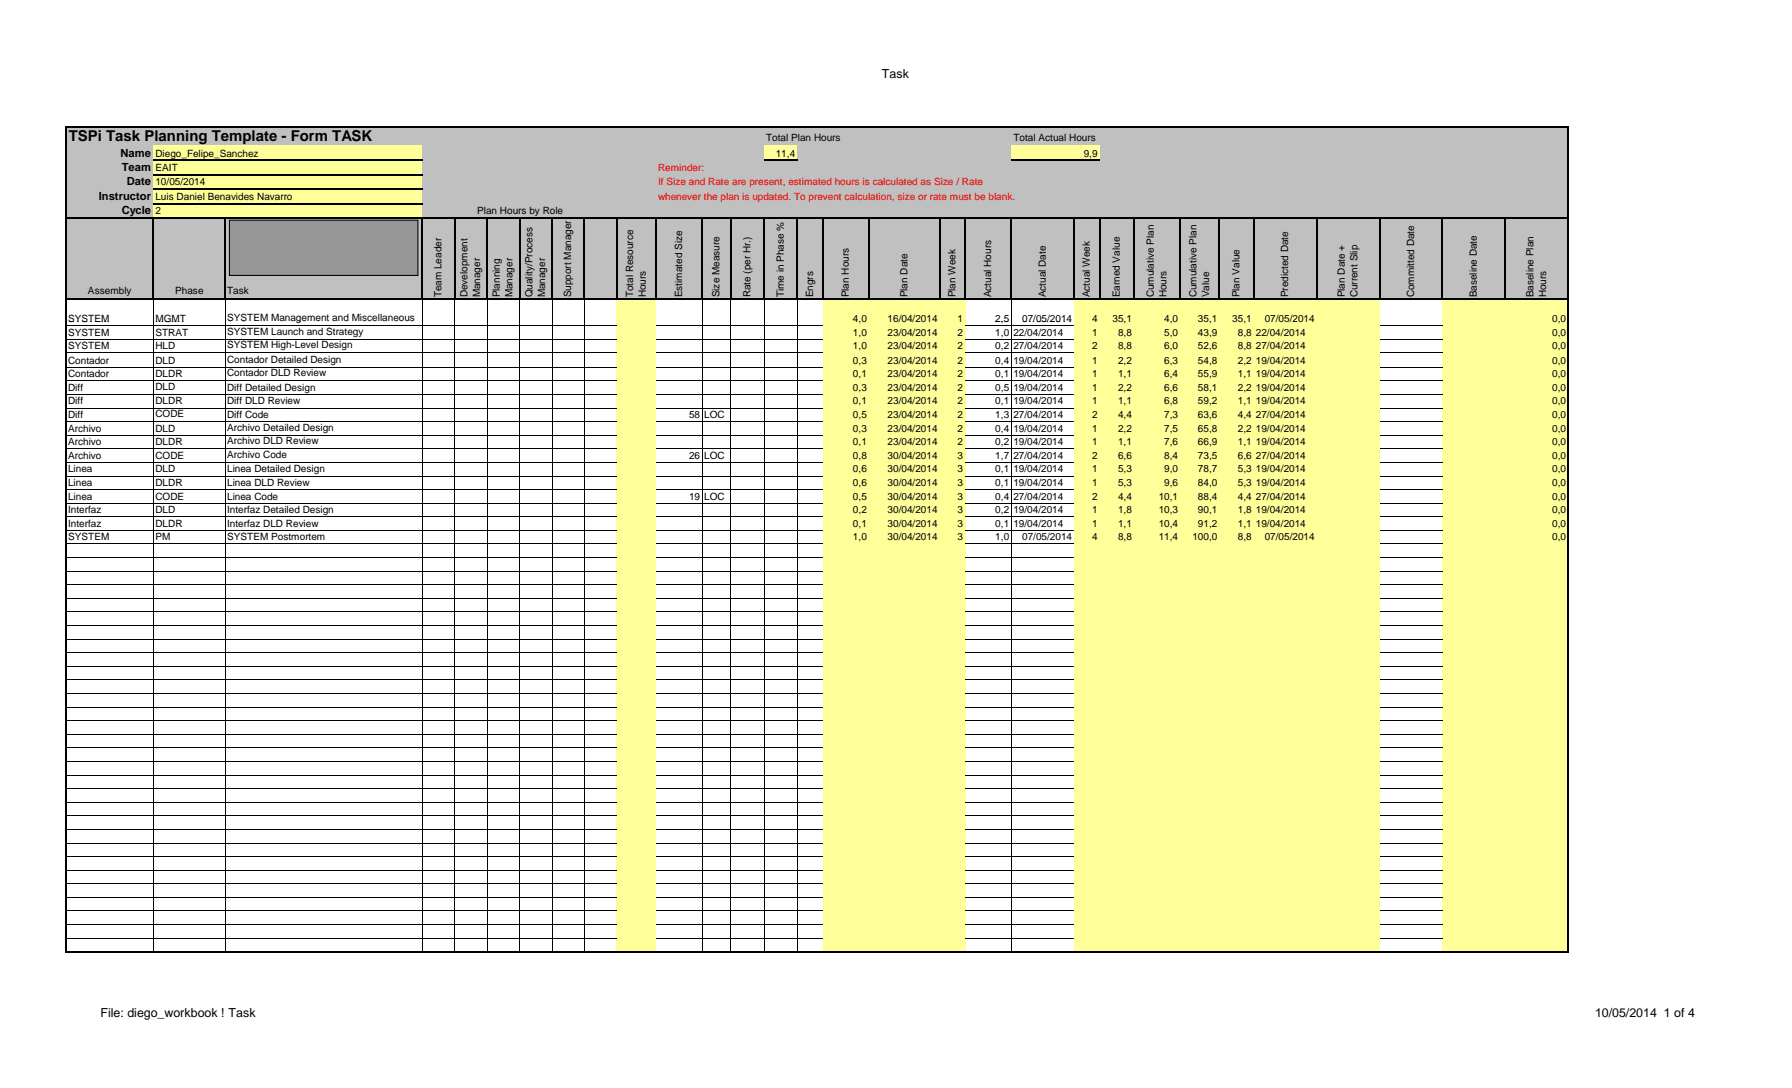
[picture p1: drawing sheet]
<svg xmlns="http://www.w3.org/2000/svg" width="356mm" height="216mm" viewBox="0 0 356 216" stroke-linecap="round" stroke-linejoin="round" font-family="sans-serif">
<defs><g id="words">
<text font-size="3" x="13.6" y="28">TSPi Task Planning Template - Form TASK</text>
<g font-size="2.5">
<text x="175" y="15.5">Task</text>
<text x="20" y="201.9">File: diego_workbook ! Task</text>
<text x="316.5" y="201.9">10/05/2014 1 of 4</text>
</g>
<g font-size="2.2">
<text x="23.9" y="31.1">Name</text>
<text x="24.2" y="33.9">Team</text>
<text x="19.6" y="39.7">Instructor</text>
<text x="25.2" y="36.8">Date</text>
<text x="24.2" y="42.6">Cycle</text>
</g>
<g font-size="2">
<text x="152" y="28">Total Plan Hours</text>
<text x="201.1" y="28">Total Actual Hours</text>
<text x="30.8" y="31.1">Diego_Felipe_Sanchez</text>
<text x="30.8" y="33.9">EAIT</text>
<text x="153.9" y="31.1">11,4</text>
<text x="215" y="31.1">9,9</text>
<text x="30.8" y="36.8">10/05/2014</text>
<text x="30.8" y="39.7">Luis Daniel Benavides Navarro</text>
<text x="30.8" y="42.6">2</text>
<text x="94.7" y="42.6">Plan Hours by Role</text>
<text x="17.5" y="58.4">Assembly</text>
<text x="34.8" y="58.4">Phase</text>
<text x="45.1" y="58.4">Task</text>
<text x="87.6" y="59" transform="rotate(-90 87.6 59)">Team Leader</text>
<text x="92.8" y="59" transform="rotate(-90 92.8 59)">Development</text>
<text x="95.3" y="59" transform="rotate(-90 95.3 59)">Manager</text>
<text x="99.2" y="59" transform="rotate(-90 99.2 59)">Planning</text>
<text x="101.7" y="59" transform="rotate(-90 101.7 59)">Manager</text>
<text x="105.6" y="59" transform="rotate(-90 105.6 59)">Quality/Process</text>
<text x="108.2" y="59" transform="rotate(-90 108.2 59)">Manager</text>
<text x="113.3" y="59" transform="rotate(-90 113.3 59)">Support Manager</text>
<text x="125.6" y="59" transform="rotate(-90 125.6 59)">Total Resource</text>
<text x="128.1" y="59" transform="rotate(-90 128.1 59)">Hours</text>
<text x="135.4" y="59" transform="rotate(-90 135.4 59)">Estimated Size</text>
<text x="142.8" y="59" transform="rotate(-90 142.8 59)">Size Measure</text>
<text x="148.9" y="59" transform="rotate(-90 148.9 59)">Rate (per Hr.)</text>
<text x="155.5" y="59" transform="rotate(-90 155.5 59)">Time in Phase %</text>
<text x="161.4" y="59" transform="rotate(-90 161.4 59)">Engrs</text>
<text x="168.5" y="59" transform="rotate(-90 168.5 59)">Plan Hours</text>
<text x="180.1" y="59" transform="rotate(-90 180.1 59)">Plan Date</text>
<text x="189.6" y="59" transform="rotate(-90 189.6 59)">Plan Week</text>
<text x="196.7" y="59" transform="rotate(-90 196.7 59)">Actual Hours</text>
<text x="207.5" y="59" transform="rotate(-90 207.5 59)">Actual Date</text>
<text x="216.3" y="59" transform="rotate(-90 216.3 59)">Actual Week</text>
<text x="222.2" y="59" transform="rotate(-90 222.2 59)">Earned Value</text>
<text x="228.9" y="59" transform="rotate(-90 228.9 59)">Cumulative Plan</text>
<text x="231.5" y="59" transform="rotate(-90 231.5 59)">Hours</text>
<text x="237.4" y="59" transform="rotate(-90 237.4 59)">Cumulative Plan</text>
<text x="239.9" y="59" transform="rotate(-90 239.9 59)">Value</text>
<text x="246" y="59" transform="rotate(-90 246 59)">Plan Value</text>
<text x="255.6" y="59" transform="rotate(-90 255.6 59)">Predicted Date</text>
<text x="266.8" y="59" transform="rotate(-90 266.8 59)">Plan Date +</text>
<text x="269.4" y="59" transform="rotate(-90 269.4 59)">Current Slip</text>
<text x="280.6" y="59" transform="rotate(-90 280.6 59)">Committed Date</text>
<text x="293.1" y="59" transform="rotate(-90 293.1 59)">Baseline Date</text>
<text x="304.3" y="59" transform="rotate(-90 304.3 59)">Baseline Plan</text>
<text x="306.8" y="59" transform="rotate(-90 306.8 59)">Hours</text>
<text x="13.5" y="63.9">SYSTEM</text>
<text x="30.8" y="63.9">MGMT</text>
<text x="45.1" y="63.7">SYSTEM Management and Miscellaneous</text>
<text x="169.3" y="63.9">4,0</text>
<text x="176.1" y="63.9">16/04/2014</text>
<text x="190" y="63.9">1</text>
<text x="197.5" y="63.9">2,5</text>
<text x="202.8" y="63.9">07/05/2014</text>
<text x="216.7" y="63.9">4</text>
<text x="220.8" y="63.9">35,1</text>
<text x="231" y="63.9">4,0</text>
<text x="237.7" y="63.9">35,1</text>
<text x="244.5" y="63.9">35,1</text>
<text x="251" y="63.9">07/05/2014</text>
<text x="308" y="63.9">0,0</text>
<text x="13.5" y="66.6">SYSTEM</text>
<text x="13.5" y="69.3">SYSTEM</text>
<text x="30.8" y="66.6">STRAT</text>
<text x="30.8" y="69.3">HLD</text>
<text x="45.1" y="66.4">SYSTEM Launch and Strategy</text>
<text x="45.1" y="69.1">SYSTEM High-Level Design</text>
<text x="169.3" y="66.6">1,0</text>
<text x="169.3" y="69.3">1,0</text>
<text x="176.1" y="66.6">23/04/2014</text>
<text x="176.1" y="69.3">23/04/2014</text>
<text x="190" y="66.6">2</text>
<text x="190" y="69.3">2</text>
<text x="197.5" y="66.6">1,0</text>
<text x="197.5" y="69.3">0,2</text>
<text x="201.1" y="66.6">22/04/2014</text>
<text x="201.1" y="69.3">27/04/2014</text>
<text x="216.7" y="66.6">1</text>
<text x="216.7" y="69.3">2</text>
<text x="221.9" y="66.6">8,8</text>
<text x="221.9" y="69.3">8,8</text>
<text x="231" y="66.6">5,0</text>
<text x="231" y="69.3">6,0</text>
<text x="237.7" y="66.6">43,9</text>
<text x="237.7" y="69.3">52,6</text>
<text x="245.6" y="66.6">8,8</text>
<text x="245.6" y="69.3">8,8</text>
<text x="249.2" y="66.6">22/04/2014</text>
<text x="249.2" y="69.3">27/04/2014</text>
<text x="308" y="66.6">0,0</text>
<text x="308" y="69.3">0,0</text>
<text x="13.5" y="72.2">Contador</text>
<text x="13.5" y="74.9">Contador</text>
<text x="13.5" y="77.6">Diff</text>
<text x="30.8" y="72.2">DLD</text>
<text x="30.8" y="74.9">DLDR</text>
<text x="30.8" y="77.4">DLD</text>
<text x="45.1" y="72">Contador Detailed Design</text>
<text x="45.1" y="74.7">Contador DLD Review</text>
<text x="45.1" y="77.6">Diff Detailed Design</text>
<text x="169.3" y="72.2">0,3</text>
<text x="169.3" y="74.9">0,1</text>
<text x="169.3" y="77.6">0,3</text>
<text x="176.1" y="72.2">23/04/2014</text>
<text x="176.1" y="74.9">23/04/2014</text>
<text x="176.1" y="77.6">23/04/2014</text>
<text x="190" y="72.2">2</text>
<text x="190" y="74.9">2</text>
<text x="190" y="77.6">2</text>
<text x="197.5" y="72.2">0,4</text>
<text x="197.5" y="74.9">0,1</text>
<text x="197.5" y="77.6">0,5</text>
<text x="201.1" y="72.2">19/04/2014</text>
<text x="201.1" y="74.9">19/04/2014</text>
<text x="201.1" y="77.6">19/04/2014</text>
<text x="216.7" y="72.2">1</text>
<text x="216.7" y="74.9">1</text>
<text x="216.7" y="77.6">1</text>
<text x="221.9" y="72.2">2,2</text>
<text x="221.9" y="74.9">1,1</text>
<text x="221.9" y="77.6">2,2</text>
<text x="231" y="72.2">6,3</text>
<text x="231" y="74.9">6,4</text>
<text x="231" y="77.6">6,6</text>
<text x="237.7" y="72.2">54,8</text>
<text x="237.7" y="74.9">55,9</text>
<text x="237.7" y="77.6">58,1</text>
<text x="245.6" y="72.2">2,2</text>
<text x="245.6" y="74.9">1,1</text>
<text x="245.6" y="77.6">2,2</text>
<text x="249.2" y="72.2">19/04/2014</text>
<text x="249.2" y="74.9">19/04/2014</text>
<text x="249.2" y="77.6">19/04/2014</text>
<text x="308" y="72.2">0,0</text>
<text x="308" y="74.9">0,0</text>
<text x="308" y="77.6">0,0</text>
<text x="13.5" y="80.2">Diff</text>
<text x="13.5" y="82.9">Diff</text>
<text x="30.8" y="80.1">DLDR</text>
<text x="30.8" y="82.8">CODE</text>
<text x="45.1" y="80.2">Diff DLD Review</text>
<text x="45.1" y="82.9">Diff Code</text>
<text x="136.7" y="82.9">58</text>
<text x="139.8" y="82.9">LOC</text>
<text x="169.3" y="80.2">0,1</text>
<text x="169.3" y="82.9">0,5</text>
<text x="176.1" y="80.2">23/04/2014</text>
<text x="176.1" y="82.9">23/04/2014</text>
<text x="190" y="80.2">2</text>
<text x="190" y="82.9">2</text>
<text x="197.5" y="80.2">0,1</text>
<text x="197.5" y="82.9">1,3</text>
<text x="201.1" y="80.2">19/04/2014</text>
<text x="201.1" y="82.9">27/04/2014</text>
<text x="216.7" y="80.2">1</text>
<text x="216.7" y="82.9">2</text>
<text x="221.9" y="80.2">1,1</text>
<text x="221.9" y="82.9">4,4</text>
<text x="231" y="80.2">6,8</text>
<text x="231" y="82.9">7,3</text>
<text x="237.7" y="80.2">59,2</text>
<text x="237.7" y="82.9">63,6</text>
<text x="245.6" y="80.2">1,1</text>
<text x="245.6" y="82.9">4,4</text>
<text x="249.2" y="80.2">19/04/2014</text>
<text x="249.2" y="82.9">27/04/2014</text>
<text x="308" y="80.2">0,0</text>
<text x="308" y="82.9">0,0</text>
<text x="13.5" y="85.6">Archivo</text>
<text x="13.5" y="88.3">Archivo</text>
<text x="30.8" y="85.6">DLD</text>
<text x="30.8" y="88.3">DLDR</text>
<text x="45.1" y="85.5">Archivo Detailed Design</text>
<text x="45.1" y="88.2">Archivo DLD Review</text>
<text x="169.3" y="85.6">0,3</text>
<text x="169.3" y="88.3">0,1</text>
<text x="176.1" y="85.6">23/04/2014</text>
<text x="176.1" y="88.3">23/04/2014</text>
<text x="190" y="85.6">2</text>
<text x="190" y="88.3">2</text>
<text x="197.5" y="85.6">0,4</text>
<text x="197.5" y="88.3">0,2</text>
<text x="201.1" y="85.6">19/04/2014</text>
<text x="201.1" y="88.3">19/04/2014</text>
<text x="216.7" y="85.6">1</text>
<text x="216.7" y="88.3">1</text>
<text x="221.9" y="85.6">2,2</text>
<text x="221.9" y="88.3">1,1</text>
<text x="231" y="85.6">7,5</text>
<text x="231" y="88.3">7,6</text>
<text x="237.7" y="85.6">65,8</text>
<text x="237.7" y="88.3">66,9</text>
<text x="245.6" y="85.6">2,2</text>
<text x="245.6" y="88.3">1,1</text>
<text x="249.2" y="85.6">19/04/2014</text>
<text x="249.2" y="88.3">19/04/2014</text>
<text x="308" y="85.6">0,0</text>
<text x="308" y="88.3">0,0</text>
<text x="13.5" y="91">Archivo</text>
<text x="13.5" y="93.7">Linea</text>
<text x="30.8" y="91">CODE</text>
<text x="30.8" y="93.7">DLD</text>
<text x="45.1" y="90.9">Archivo Code</text>
<text x="45.1" y="93.7">Linea Detailed Design</text>
<text x="136.7" y="91">26</text>
<text x="139.8" y="91">LOC</text>
<text x="169.3" y="91">0,8</text>
<text x="169.3" y="93.7">0,6</text>
<text x="176.1" y="91">30/04/2014</text>
<text x="176.1" y="93.7">30/04/2014</text>
<text x="190" y="91">3</text>
<text x="190" y="93.7">3</text>
<text x="197.5" y="91">1,7</text>
<text x="197.5" y="93.7">0,1</text>
<text x="201.1" y="91">27/04/2014</text>
<text x="201.1" y="93.7">19/04/2014</text>
<text x="216.7" y="91">2</text>
<text x="216.7" y="93.7">1</text>
<text x="221.9" y="91">6,6</text>
<text x="221.9" y="93.7">5,3</text>
<text x="231" y="91">8,4</text>
<text x="231" y="93.7">9,0</text>
<text x="237.7" y="91">73,5</text>
<text x="237.7" y="93.7">78,7</text>
<text x="245.6" y="91">6,6</text>
<text x="245.6" y="93.7">5,3</text>
<text x="249.2" y="91">27/04/2014</text>
<text x="249.2" y="93.7">19/04/2014</text>
<text x="308" y="91">0,0</text>
<text x="308" y="93.7">0,0</text>
<text x="13.5" y="96.4">Linea</text>
<text x="13.5" y="99.1">Linea</text>
<text x="13.5" y="101.8">Interfaz</text>
<text x="30.8" y="96.4">DLDR</text>
<text x="30.8" y="99.1">CODE</text>
<text x="30.8" y="101.8">DLD</text>
<text x="45.1" y="96.4">Linea DLD Review</text>
<text x="45.1" y="99.1">Linea Code</text>
<text x="45.1" y="101.8">Interfaz Detailed Design</text>
<text x="136.7" y="99.1">19</text>
<text x="139.8" y="99.1">LOC</text>
<text x="169.3" y="96.4">0,6</text>
<text x="169.3" y="99.1">0,5</text>
<text x="169.3" y="101.8">0,2</text>
<text x="176.1" y="96.4">30/04/2014</text>
<text x="176.1" y="99.1">30/04/2014</text>
<text x="176.1" y="101.8">30/04/2014</text>
<text x="190" y="96.4">3</text>
<text x="190" y="99.1">3</text>
<text x="190" y="101.8">3</text>
<text x="197.5" y="96.4">0,1</text>
<text x="197.5" y="99.1">0,4</text>
<text x="197.5" y="101.8">0,2</text>
<text x="201.1" y="96.4">19/04/2014</text>
<text x="201.1" y="99.1">27/04/2014</text>
<text x="201.1" y="101.8">19/04/2014</text>
<text x="216.7" y="96.4">1</text>
<text x="216.7" y="99.1">2</text>
<text x="216.7" y="101.8">1</text>
<text x="221.9" y="96.4">5,3</text>
<text x="221.9" y="99.1">4,4</text>
<text x="221.9" y="101.8">1,8</text>
<text x="229.9" y="99.1">10,1</text>
<text x="229.9" y="101.8">10,3</text>
<text x="231" y="96.4">9,6</text>
<text x="237.7" y="96.4">84,0</text>
<text x="237.7" y="99.1">88,4</text>
<text x="237.7" y="101.8">90,1</text>
<text x="245.6" y="96.4">5,3</text>
<text x="245.6" y="99.1">4,4</text>
<text x="245.6" y="101.8">1,8</text>
<text x="249.2" y="96.4">19/04/2014</text>
<text x="249.2" y="99.1">27/04/2014</text>
<text x="249.2" y="101.8">19/04/2014</text>
<text x="308" y="96.4">0,0</text>
<text x="308" y="99.1">0,0</text>
<text x="308" y="101.8">0,0</text>
<text x="13.5" y="104.5">Interfaz</text>
<text x="13.5" y="107.2">SYSTEM</text>
<text x="30.8" y="104.5">DLDR</text>
<text x="30.8" y="107.2">PM</text>
<text x="45.1" y="104.5">Interfaz DLD Review</text>
<text x="45.1" y="107.2">SYSTEM Postmortem</text>
<text x="169.3" y="104.5">0,1</text>
<text x="169.3" y="107.2">1,0</text>
<text x="176.1" y="104.5">30/04/2014</text>
<text x="176.1" y="107.2">30/04/2014</text>
<text x="190" y="104.5">3</text>
<text x="190" y="107.2">3</text>
<text x="197.5" y="104.5">0,1</text>
<text x="197.5" y="107.2">1,0</text>
<text x="201.1" y="104.5">19/04/2014</text>
<text x="202.8" y="107.2">07/05/2014</text>
<text x="216.7" y="104.5">1</text>
<text x="216.7" y="107.2">4</text>
<text x="221.9" y="104.5">1,1</text>
<text x="221.9" y="107.2">8,8</text>
<text x="229.9" y="104.5">10,4</text>
<text x="229.9" y="107.2">11,4</text>
<text x="236.6" y="107.2">100,0</text>
<text x="237.7" y="104.5">91,2</text>
<text x="245.6" y="104.5">1,1</text>
<text x="245.6" y="107.2">8,8</text>
<text x="249.2" y="104.5">19/04/2014</text>
<text x="251" y="107.2">07/05/2014</text>
<text x="308" y="104.5">0,0</text>
<text x="308" y="107.2">0,0</text>
</g>
<g font-size="2" fill="#f00">
<text x="130.6" y="33.9">Reminder:</text>
<text x="130.6" y="36.8">If Size and Rate are present, estimated hours is calculated as Size / Rate</text>
<text x="130.6" y="39.7">whenever the plan is updated. To prevent calculation, size or rate must be blank.</text>
</g>
</g></defs>
<g fill="#c0c0c0">
<path d="M13.2 25.2h297.9v3.7h-297.9z"/>
<path d="M13.2 28.9h17.3v2.9h-17.3z"/>
</g>
<path d="M30.4 28.9h53.4v2.9h-53.4z" fill="#ff9"/>
<path d="M83.8 28.9h67.8v2.9h-67.8z" fill="#c0c0c0"/>
<path d="M151.6 28.9h6.6v2.9h-6.6z" fill="#ff9"/>
<path d="M158.2 28.9h42.5v2.9h-42.5z" fill="#c0c0c0"/>
<path d="M200.7 28.9h17.5v2.9h-17.5z" fill="#ff9"/>
<g fill="#c0c0c0">
<path d="M218.2 28.9h92.9v2.9h-92.9z"/>
<path d="M13.2 31.8h17.3v11.5h-17.3z"/>
</g>
<path d="M30.4 31.8h53.4v11.5h-53.4z" fill="#ff9"/>
<g fill="#c0c0c0">
<path d="M83.8 31.8h227.3v11.5h-227.3z"/>
<path d="M13.2 43.3h297.9v16h-297.9z"/>
</g>
<g fill="#ff9">
<path d="M122.4 59.2h7.8v4.6h-7.8z"/>
<path d="M163.3 59.2h28.2v4.6h-28.2z"/>
<path d="M213.2 59.2h60.6v4.6h-60.6z"/>
<path d="M286.2 59.2h24.9v4.6h-24.9z"/>
</g>
<g fill="none" stroke="#000" stroke-width=".24">
<path d="M30.4 31.8h53.4M30.4 34.6h53.4M30.4 37.5h53.4M151.6 31.8h6.6M200.7 31.8h17.5M13.2 43.3h298.1M13.2 59.2h298.1M30.4 40.4h53.4M30.4 43.4v16M44.7 43.4v16M83.8 43.4v16M90.2 43.4v16"/>
<path d="M96.7 43.4v16M103.1 43.4v16M109.5 43.4v16M116 43.4v16M122.4 43.4v16M130.2 43.4v16M139.3 43.4v16M145 43.4v16M151.6 43.4v16M158.2 43.4v16M163.3 43.4v16M172.4 43.4v16"/>
<path d="M186.5 43.4v16M191.5 43.4v16M200.7 43.4v16M213.2 43.4v16M218.2 43.4v16M225 43.4v16M234.2 43.4v16M242 43.4v16M248.8 43.4v16M261.3 43.4v16M273.8 43.4v16M286.2 43.4v16"/>
<path d="M298.7 43.4v16M311.2 43.4v16"/>
</g>
<g fill="none" stroke="#000" stroke-width=".2">
<path d="M30.4 59.4v4.4M44.7 59.4v4.4M83.8 59.4v4.4M90.2 59.4v4.4M96.7 59.4v4.4M103.1 59.4v4.4M109.5 59.4v4.4M116 59.4v4.4M139.4 59.4v4.4M145 59.4v4.4M151.6 59.4v4.4M158.2 59.4v4.4"/>
<path d="M200.7 59.4v4.4"/>
</g>
<path d="M45.5 43.7h37.4v10.9h-37.4z" fill="#969696"/>
<path d="M45.4 43.6h37.6v11.2h-37.6zM45.6 43.7v10.9h-.1h37.4h-.1v-10.9l.1 .1h-37.4z" fill="#000"/>
<path d="M13 25.1h298.3M13.1 25v38.8M311.2 25v38.8" fill="none" stroke="#000" stroke-width=".24"/>
<g fill="#ff9">
<path d="M122.4 63.8h7.8v38.8h-7.8z"/>
<path d="M163.3 63.8h28.2v38.8h-28.2z"/>
<path d="M213.2 63.8h60.6v38.8h-60.6z"/>
<path d="M286.2 63.8h24.9v38.8h-24.9z"/>
</g>
<g fill="none" stroke="#000" stroke-width=".2">
<path d="M13.2 64.6h109.2M13.2 67.3h109.2M13.2 70h109.2M13.2 72.9h109.2M13.2 75.6h109.2M13.2 78.3h109.2M30.4 63.8v38.8M44.7 63.8v38.8M83.8 63.8v38.8M90.2 63.8v38.8M96.7 63.8v38.8M103.1 63.8v38.8"/>
<path d="M109.5 63.8v38.8M116 63.8v38.8M130.2 64.6h33.1M130.2 67.3h33.1M130.2 70h33.1M130.2 72.9h33.1M130.2 75.6h33.1M130.2 78.3h33.1M139.4 63.8v38.8M145 63.8v38.8M151.6 63.8v38.8M158.2 63.8v38.8"/>
<path d="M191.5 64.6h21.7M191.5 67.3h21.7M191.5 70h21.7M191.5 72.9h21.7M191.5 75.6h21.7M191.5 78.3h21.7M200.7 63.8v38.8M273.8 64.6h12.4M273.8 67.3h12.4M273.8 70h12.4M273.8 72.9h12.4M273.8 75.6h12.4"/>
<path d="M273.8 78.3h12.4M13.2 81h109.2M13.2 83.7h109.2M13.2 86.4h109.2M13.2 89.1h109.2M13.2 91.8h109.2M13.2 94.5h109.2M13.2 97.2h109.2M13.2 99.8h109.2M130.2 81h33.1M130.2 83.7h33.1M130.2 86.4h33.1"/>
<path d="M130.2 89.1h33.1M130.2 91.8h33.1M130.2 94.5h33.1M130.2 97.2h33.1M130.2 99.8h33.1M191.5 81h21.7M191.5 83.7h21.7M191.5 86.4h21.7M191.5 89.1h21.7M191.5 91.8h21.7M191.5 94.5h21.7M191.5 97.2h21.7"/>
<path d="M191.5 99.8h21.7M273.8 81h12.4M273.8 83.7h12.4M273.8 86.4h12.4M273.8 89.1h12.4M273.8 91.8h12.4M273.8 94.5h12.4M273.8 97.2h12.4M273.8 99.8h12.4M13.2 102.5h109.2M130.2 102.5h33.1M191.5 102.5h21.7"/>
<path d="M273.8 102.5h12.4"/>
</g>
<path d="M13.1 63.8v38.8M311.2 63.8v38.8" fill="none" stroke="#000" stroke-width=".24"/>
<g fill="#ff9">
<path d="M122.4 102.6h7.8v38.9h-7.8z"/>
<path d="M163.3 102.6h28.2v38.9h-28.2z"/>
<path d="M213.2 102.6h60.6v38.9h-60.6z"/>
<path d="M286.2 102.6h24.9v38.9h-24.9z"/>
</g>
<g fill="none" stroke="#000" stroke-width=".2">
<path d="M13.2 105.2h109.2M13.2 107.9h109.2M13.2 110.6h109.2M13.2 113.3h109.2M13.2 116h109.2M13.2 118.7h109.2M30.4 102.6v38.9M44.7 102.6v38.9M83.8 102.6v38.9M90.2 102.6v38.9M96.7 102.6v38.9M103.1 102.6v38.9"/>
<path d="M109.5 102.6v38.9M116 102.6v38.9M130.2 105.2h33.1M130.2 107.9h33.1M130.2 110.6h33.1M130.2 113.3h33.1M130.2 116h33.1M130.2 118.7h33.1M139.4 102.6v38.9M145 102.6v38.9M151.6 102.6v38.9M158.2 102.6v38.9"/>
<path d="M191.5 105.2h21.7M191.5 107.9h21.7M191.5 110.6h21.7M191.5 113.3h21.7M191.5 116h21.7M191.5 118.7h21.7M200.7 102.6v38.9M273.8 105.2h12.4M273.8 107.9h12.4M273.8 110.6h12.4M273.8 113.3h12.4M273.8 116h12.4"/>
<path d="M273.8 118.7h12.4M13.2 121.4h109.2M13.2 124.1h109.2M13.2 126.8h109.2M13.2 129.5h109.2M13.2 132.2h109.2M13.2 134.9h109.2M13.2 137.6h109.2M130.2 121.4h33.1M130.2 124.1h33.1M130.2 126.8h33.1M130.2 129.5h33.1"/>
<path d="M130.2 132.2h33.1M130.2 134.9h33.1M130.2 137.6h33.1M191.5 121.4h21.7M191.5 124.1h21.7M191.5 126.8h21.7M191.5 129.5h21.7M191.5 132.2h21.7M191.5 134.9h21.7M191.5 137.6h21.7M273.8 121.4h12.4M273.8 124.1h12.4"/>
<path d="M273.8 126.8h12.4M273.8 129.5h12.4M273.8 132.2h12.4M273.8 134.9h12.4M273.8 137.6h12.4M13.2 140.3h109.2M130.2 140.3h33.1M191.5 140.3h21.7M273.8 140.3h12.4"/>
</g>
<path d="M13.1 102.6v38.9M311.2 102.6v38.9" fill="none" stroke="#000" stroke-width=".24"/>
<g fill="#ff9">
<path d="M122.4 141.5h7.8v38.8h-7.8z"/>
<path d="M163.3 141.5h28.2v38.8h-28.2z"/>
<path d="M213.2 141.5h60.6v38.8h-60.6z"/>
<path d="M286.2 141.5h24.9v38.8h-24.9z"/>
</g>
<g fill="none" stroke="#000" stroke-width=".2">
<path d="M13.2 143h109.2M13.2 145.7h109.2M13.2 148.4h109.2M13.2 151.1h109.2M13.2 153.8h109.2M13.2 156.5h109.2M13.2 159.2h109.2M30.4 141.5v38.8M44.7 141.5v38.8M83.8 141.5v38.8M90.2 141.5v38.8M96.7 141.5v38.8"/>
<path d="M103.1 141.5v38.8M109.5 141.5v38.8M116 141.5v38.8M130.2 143h33.1M130.2 145.7h33.1M130.2 148.4h33.1M130.2 151.1h33.1M130.2 153.8h33.1M130.2 156.5h33.1M130.2 159.2h33.1M139.4 141.5v38.8M145 141.5v38.8"/>
<path d="M151.6 141.5v38.8M158.2 141.5v38.8M191.5 143h21.7M191.5 145.7h21.7M191.5 148.4h21.7M191.5 151.1h21.7M191.5 153.8h21.7M191.5 156.5h21.7M191.5 159.2h21.7M200.7 141.5v38.8M273.8 143h12.4M273.8 145.7h12.4"/>
<path d="M273.8 148.4h12.4M273.8 151.1h12.4M273.8 153.8h12.4M273.8 156.5h12.4M273.8 159.2h12.4M13.2 161.9h109.2M13.2 164.6h109.2M13.2 167.3h109.2M13.2 170h109.2M13.2 172.7h109.2M13.2 175.4h109.2M13.2 178.1h109.2"/>
<path d="M130.2 161.9h33.1M130.2 164.6h33.1M130.2 167.3h33.1M130.2 170h33.1M130.2 172.7h33.1M130.2 175.4h33.1M130.2 178.1h33.1M191.5 161.9h21.7M191.5 164.6h21.7M191.5 167.3h21.7M191.5 170h21.7M191.5 172.7h21.7"/>
<path d="M191.5 175.4h21.7M191.5 178.1h21.7M273.8 161.9h12.4M273.8 164.6h12.4M273.8 167.3h12.4M273.8 170h12.4M273.8 172.7h12.4M273.8 175.4h12.4M273.8 178.1h12.4"/>
</g>
<path d="M13.1 141.5v38.8M311.2 141.5v38.8" fill="none" stroke="#000" stroke-width=".24"/>
<g fill="#ff9">
<path d="M122.4 180.3h7.8v8.4h-7.8z"/>
<path d="M163.3 180.3h28.2v8.4h-28.2z"/>
<path d="M213.2 180.3h60.6v8.4h-60.6z"/>
<path d="M286.2 180.3h24.9v8.4h-24.9z"/>
</g>
<g fill="none" stroke="#000" stroke-width=".2">
<path d="M13.2 180.7h109.2M13.2 183.4h109.2M13.2 186.1h109.2M13.2 188.8h109.2M30.4 180.3v8.6M44.7 180.3v8.6M83.8 180.3v8.6M90.2 180.3v8.6M96.7 180.3v8.6M103.1 180.3v8.6M109.5 180.3v8.6M116 180.3v8.6"/>
<path d="M130.2 180.7h33.1M130.2 183.4h33.1M130.2 186.1h33.1M130.2 188.8h33.1M139.4 180.3v8.6M145 180.3v8.6M151.6 180.3v8.6M158.2 180.3v8.6M191.5 180.7h21.7M191.5 183.4h21.7M191.5 186.1h21.7M191.5 188.8h21.7"/>
<path d="M200.7 180.3v8.6M273.8 180.7h12.4M273.8 183.4h12.4M273.8 186.1h12.4M273.8 188.8h12.4"/>
</g>
<path d="M13 188.8h298.3M13.1 180.3v8.6M311.2 180.3v8.6" fill="none" stroke="#000" stroke-width=".24"/>
<use href="#words"/>
</svg>
